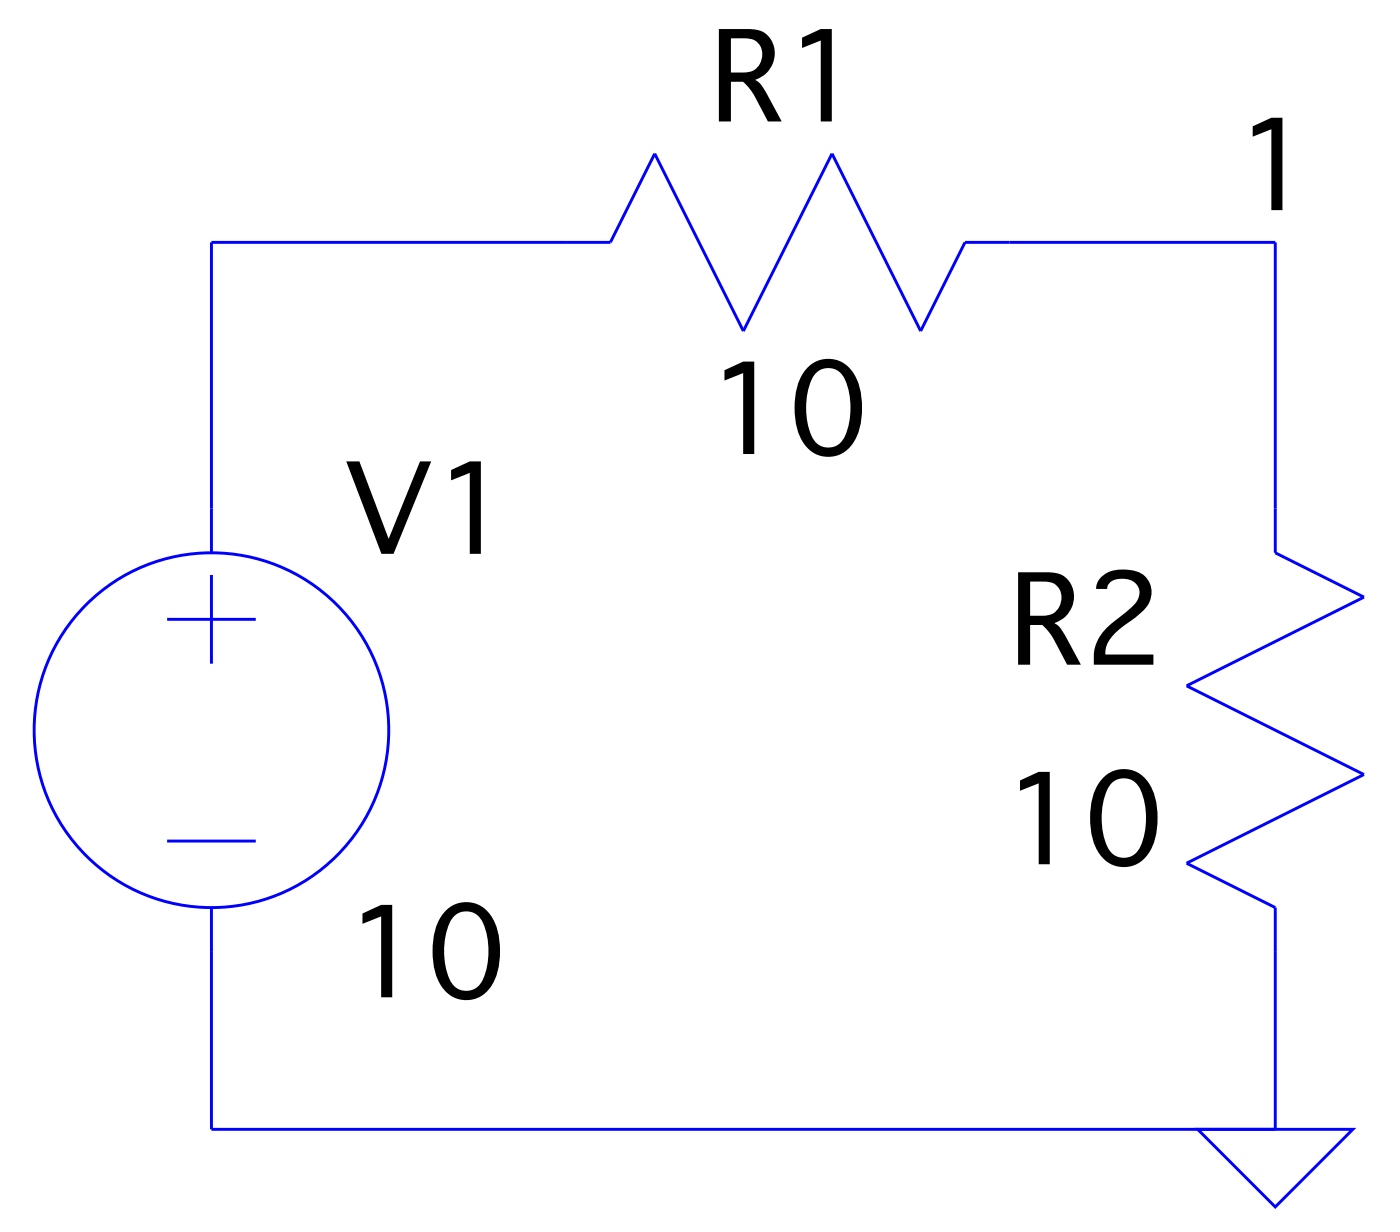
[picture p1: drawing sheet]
<svg xmlns="http://www.w3.org/2000/svg" width="169mm" height="148mm" viewBox="0 0 169 148" stroke-linecap="round" stroke-linejoin="round" font-family="sans-serif">
<defs><g id="words">
<g font-size="14.7">
<text x="85.6" y="14.6">R1</text>
<text x="148.8" y="25.3">1</text>
<text x="85.2" y="54.7">10</text>
<text x="41.5" y="66.7">V1</text>
<text x="121.7" y="80.1">R2</text>
<text x="120.8" y="104.1">10</text>
<text x="41.5" y="120.2">10</text>
</g>
</g></defs>
<g fill="none" stroke="#00f" stroke-width=".35">
<path d="M20.1 74.6h10.7M25.5 66.6v-37.4h48.1l5.3-10.7 10.7 21.4 10.7-21.4 10.7 21.4 5.3-10.7h37.4v37.4l10.7 5.4-21.3 10.6 21.3 10.7-21.3 10.7 10.6 5.4v26.7h-128.2v-26.7M25.5 69.3v10.7M20.1 101.3h10.7M144.4 136.1h18.7l-9.4 9.3z"/>
<circle cx="25.5" cy="88" r="21.4"/>
</g>
<use href="#words"/>
</svg>
